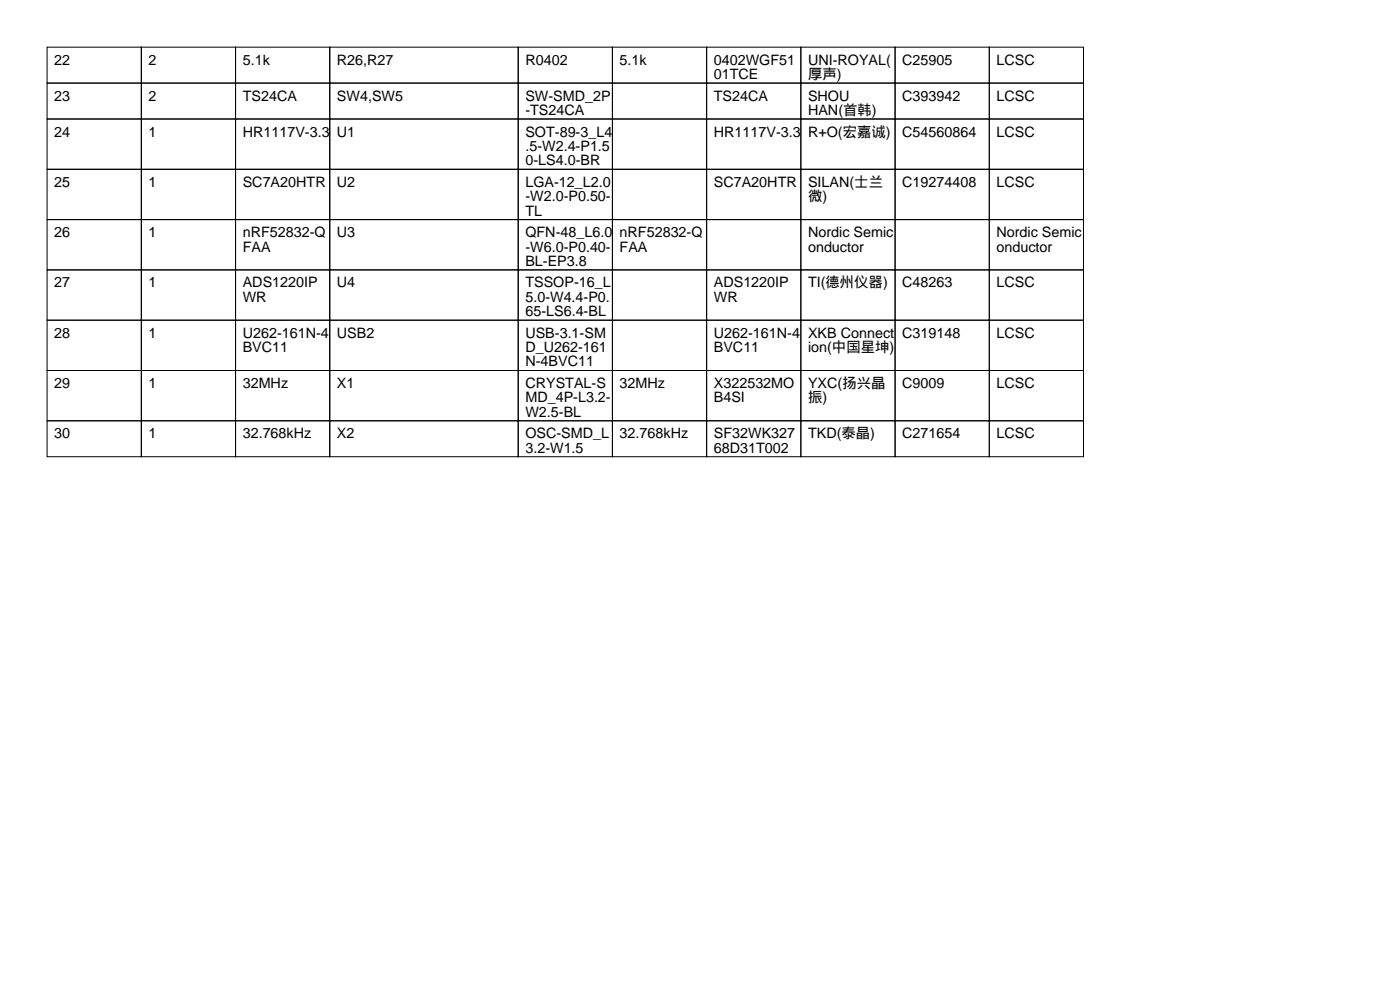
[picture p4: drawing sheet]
<svg xmlns="http://www.w3.org/2000/svg" width="297mm" height="210mm" viewBox="0 0 297 210" stroke-linecap="round" stroke-linejoin="round" font-family="sans-serif">
<defs><g id="words">
<g font-size="3">
<text x="11.5" y="13.7">22</text>
<text x="31.5" y="13.7">2</text>
<text x="51.5" y="13.7">5.1k</text>
<text x="71.5" y="13.7">R26,R27</text>
<text x="111.5" y="13.7">R0402</text>
<text x="131.5" y="13.7">5.1k</text>
<text x="151.5" y="13.7">0402WGF51</text>
<text x="151.5" y="16.8">01TCE</text>
<text x="171.5" y="13.7">UNI-ROYAL(</text>
<text x="171.5" y="16.8">厚声)</text>
<text x="191.5" y="13.7">C25905</text>
<text x="211.5" y="13.7">LCSC</text>
<text x="11.5" y="21.3">23</text>
<text x="31.5" y="21.3">2</text>
<text x="51.5" y="21.3">TS24CA</text>
<text x="71.5" y="21.3">SW4,SW5</text>
<text x="111.5" y="21.3">SW-SMD_2P</text>
<text x="151.5" y="21.3">TS24CA</text>
<text x="171.5" y="21.3">SHOU</text>
<text x="191.5" y="21.3">C393942</text>
<text x="211.5" y="21.3">LCSC</text>
<text x="11.5" y="29">24</text>
<text x="31.5" y="29">1</text>
<text x="51.5" y="29">HR1117V-3.3</text>
<text x="71.5" y="29">U1</text>
<text x="111.5" y="24.4">-TS24CA</text>
<text x="111.5" y="29">SOT-89-3_L4</text>
<text x="151.5" y="29">HR1117V-3.3</text>
<text x="171.5" y="24.4">HAN(首韩)</text>
<text x="171.5" y="29">R+O(宏嘉诚)</text>
<text x="191.5" y="29">C54560864</text>
<text x="211.5" y="29">LCSC</text>
<text x="111.5" y="32">.5-W2.4-P1.5</text>
<text x="111.5" y="35.1">0-LS4.0-BR</text>
<text x="11.5" y="39.6">25</text>
<text x="31.5" y="39.6">1</text>
<text x="51.5" y="39.6">SC7A20HTR</text>
<text x="71.5" y="39.6">U2</text>
<text x="111.5" y="39.6">LGA-12_L2.0</text>
<text x="151.5" y="39.6">SC7A20HTR</text>
<text x="171.5" y="39.6">SILAN(士兰</text>
<text x="191.5" y="39.6">C19274408</text>
<text x="211.5" y="39.6">LCSC</text>
<text x="111.5" y="42.7">-W2.0-P0.50-</text>
<text x="111.5" y="45.7">TL</text>
<text x="171.5" y="42.7">微)</text>
<text x="11.5" y="50.3">26</text>
<text x="31.5" y="50.3">1</text>
<text x="51.5" y="50.3">nRF52832-Q</text>
<text x="51.5" y="53.3">FAA</text>
<text x="71.5" y="50.3">U3</text>
<text x="111.5" y="50.3">QFN-48_L6.0</text>
<text x="111.5" y="53.3">-W6.0-P0.40-</text>
<text x="131.5" y="50.3">nRF52832-Q</text>
<text x="131.5" y="53.3">FAA</text>
<text x="171.5" y="50.3">Nordic Semic</text>
<text x="171.5" y="53.3">onductor</text>
<text x="211.5" y="50.3">Nordic Semic</text>
<text x="211.5" y="53.3">onductor</text>
<text x="111.5" y="56.4">BL-EP3.8</text>
<text x="11.5" y="61">27</text>
<text x="31.5" y="61">1</text>
<text x="51.5" y="61">ADS1220IP</text>
<text x="51.5" y="64">WR</text>
<text x="71.5" y="61">U4</text>
<text x="111.5" y="61">TSSOP-16_L</text>
<text x="111.5" y="64">5.0-W4.4-P0.</text>
<text x="151.5" y="61">ADS1220IP</text>
<text x="151.5" y="64">WR</text>
<text x="171.5" y="61">TI(德州仪器)</text>
<text x="191.5" y="61">C48263</text>
<text x="211.5" y="61">LCSC</text>
<text x="11.5" y="71.6">28</text>
<text x="31.5" y="71.6">1</text>
<text x="51.5" y="71.6">U262-161N-4</text>
<text x="71.5" y="71.6">USB2</text>
<text x="111.5" y="67.1">65-LS6.4-BL</text>
<text x="111.5" y="71.6">USB-3.1-SM</text>
<text x="151.5" y="71.6">U262-161N-4</text>
<text x="171.5" y="71.6">XKB Connect</text>
<text x="191.5" y="71.6">C319148</text>
<text x="211.5" y="71.6">LCSC</text>
<text x="51.5" y="74.7">BVC11</text>
<text x="111.5" y="74.7">D_U262-161</text>
<text x="111.5" y="77.7">N-4BVC11</text>
<text x="151.5" y="74.7">BVC11</text>
<text x="171.5" y="74.7">ion(中国星坤)</text>
<text x="11.5" y="82.3">29</text>
<text x="31.5" y="82.3">1</text>
<text x="51.5" y="82.3">32MHz</text>
<text x="71.5" y="82.3">X1</text>
<text x="111.5" y="82.3">CRYSTAL-S</text>
<text x="131.5" y="82.3">32MHz</text>
<text x="151.5" y="82.3">X322532MO</text>
<text x="171.5" y="82.3">YXC(扬兴晶</text>
<text x="191.5" y="82.3">C9009</text>
<text x="211.5" y="82.3">LCSC</text>
<text x="111.5" y="85.3">MD_4P-L3.2-</text>
<text x="111.5" y="88.4">W2.5-BL</text>
<text x="151.5" y="85.3">B4SI</text>
<text x="171.5" y="85.3">振)</text>
<text x="11.5" y="93">30</text>
<text x="31.5" y="93">1</text>
<text x="51.5" y="93">32.768kHz</text>
<text x="71.5" y="93">X2</text>
<text x="111.5" y="93">OSC-SMD_L</text>
<text x="131.5" y="93">32.768kHz</text>
<text x="151.5" y="93">SF32WK327</text>
<text x="171.5" y="93">TKD(泰晶)</text>
<text x="191.5" y="93">C271654</text>
<text x="211.5" y="93">LCSC</text>
<text x="111.5" y="96">3.2-W1.5</text>
<text x="151.5" y="96">68D31T002</text>
</g>
</g></defs>
<g fill="none" stroke="#000" stroke-width=".21">
<path d="M10 10h20v7.6h-20zM10 17.6h20v7.6h-20zM30 10h20v7.6h-20zM30 17.6h20v7.6h-20zM50 10h20v7.6h-20zM50 17.6h20v7.6h-20zM70 10h40v7.6h-40zM70 17.6h40v7.6h-40zM110 10h20v7.6h-20zM110 17.6h20v7.6h-20zM130 10h20v7.6h-20zM130 17.6h20v7.6h-20z"/>
<path d="M150 10h20v7.6h-20zM150 17.6h20v7.6h-20zM170 10h20v7.6h-20zM170 17.6h20v7.6h-20zM190 10h20v7.6h-20zM190 17.6h20v7.6h-20zM210 10h20v7.6h-20zM210 17.6h20v7.6h-20zM10 25.2h20v10.7h-20zM10 35.9h20v10.7h-20zM30 25.2h20v10.7h-20zM30 35.9h20v10.7h-20z"/>
<path d="M50 25.2h20v10.7h-20zM50 35.9h20v10.7h-20zM70 25.2h40v10.7h-40zM70 35.9h40v10.7h-40zM110 25.2h20v10.7h-20zM110 35.9h20v10.7h-20zM130 25.2h20v10.7h-20zM130 35.9h20v10.7h-20zM150 25.2h20v10.7h-20zM150 35.9h20v10.7h-20zM170 25.2h20v10.7h-20zM170 35.9h20v10.7h-20z"/>
<path d="M190 25.2h20v10.7h-20zM190 35.9h20v10.7h-20zM210 25.2h20v10.7h-20zM210 35.9h20v10.7h-20zM10 46.6h20v10.6h-20zM10 57.2h20v10.7h-20zM30 46.6h20v10.6h-20zM30 57.2h20v10.7h-20zM50 46.6h20v10.6h-20zM50 57.2h20v10.7h-20zM70 46.6h40v10.6h-40zM70 57.2h40v10.7h-40z"/>
<path d="M110 46.6h20v10.6h-20zM110 57.2h20v10.7h-20zM130 46.6h20v10.6h-20zM130 57.2h20v10.7h-20zM150 46.6h20v10.6h-20zM150 57.2h20v10.7h-20zM170 46.6h20v10.6h-20zM170 57.2h20v10.7h-20zM190 46.6h20v10.6h-20zM190 57.2h20v10.7h-20zM210 46.6h20v10.6h-20zM210 57.2h20v10.7h-20z"/>
<path d="M10 67.9h20v10.7h-20zM10 78.6h20v10.6h-20zM30 67.9h20v10.7h-20zM30 78.6h20v10.6h-20zM50 67.9h20v10.7h-20zM50 78.6h20v10.6h-20zM70 67.9h40v10.7h-40zM70 78.6h40v10.6h-40zM110 67.9h20v10.7h-20zM110 78.6h20v10.6h-20zM130 67.9h20v10.7h-20zM130 78.6h20v10.6h-20z"/>
<path d="M150 67.9h20v10.7h-20zM150 78.6h20v10.6h-20zM170 67.9h20v10.7h-20zM170 78.6h20v10.6h-20zM190 67.9h20v10.7h-20zM190 78.6h20v10.6h-20zM210 67.9h20v10.7h-20zM210 78.6h20v10.6h-20zM10 89.2h20v7.7h-20zM30 89.2h20v7.7h-20zM50 89.2h20v7.7h-20zM70 89.2h40v7.7h-40z"/>
<path d="M110 89.2h20v7.7h-20zM130 89.2h20v7.7h-20zM150 89.2h20v7.7h-20zM170 89.2h20v7.7h-20zM190 89.2h20v7.7h-20zM210 89.2h20v7.7h-20z"/>
</g>
<use href="#words"/>
</svg>
